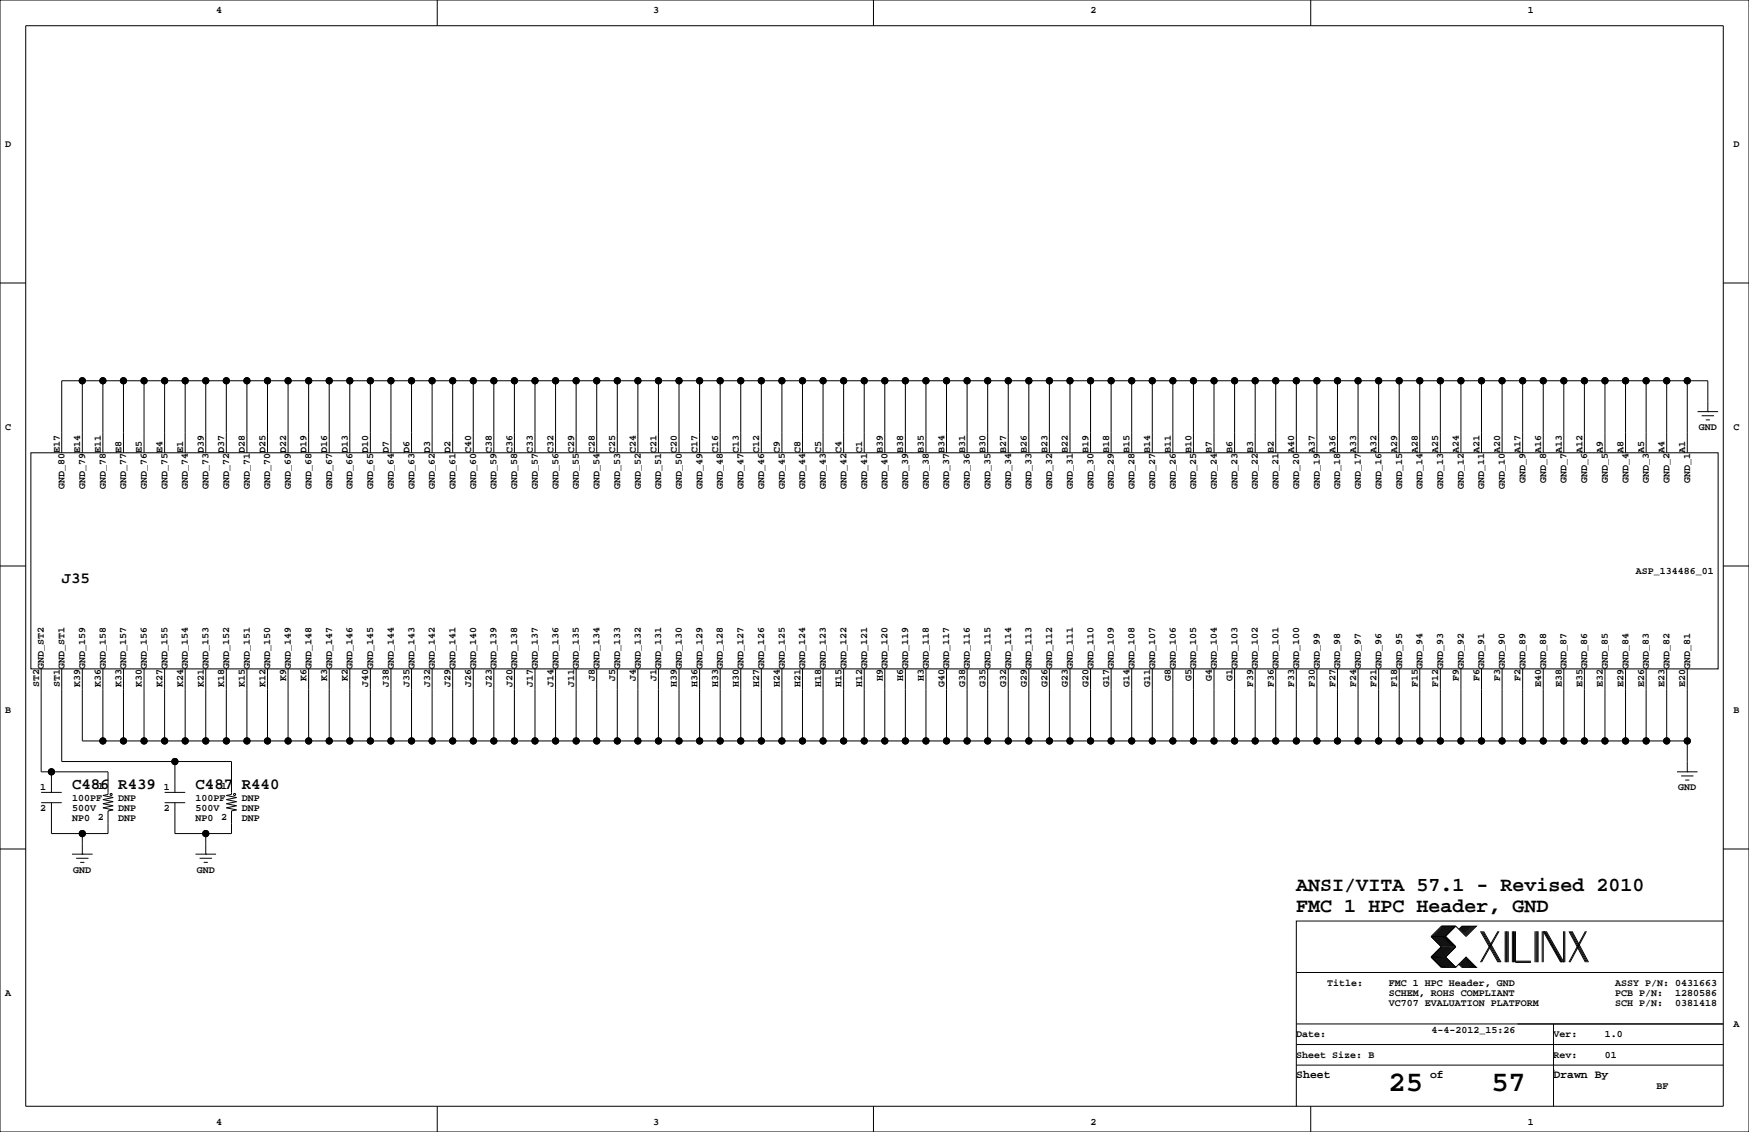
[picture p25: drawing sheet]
<svg xmlns="http://www.w3.org/2000/svg" width="432mm" height="279mm" viewBox="0 0 432 279" stroke-linecap="round" stroke-linejoin="round" font-family="sans-serif">
<defs><g id="words">
<g font-size="7.1">
<text x="342.8" y="269.3">25</text>
<text x="368.2" y="269.3">57</text>
</g>
<g font-size="4.9">
<text x="320" y="220">ANSI/VITA 57.1 - Revised 2010</text>
<text x="320" y="225.1">FMC 1 HPC Header, GND</text>
</g>
<g font-size="3.9">
<text x="15.2" y="144">J35</text>
<text x="17.8" y="194.8">C486</text>
<text x="29.2" y="194.8">R439</text>
<text x="48.3" y="194.8">C487</text>
<text x="59.7" y="194.8">R440</text>
</g>
<g font-size="2.8">
<text x="320" y="266.1">Sheet</text>
<text x="353.1" y="266.1">of</text>
<text x="383.5" y="266.1">Drawn By</text>
</g>
<g font-size="2.5">
<text x="53.3" y="3.3">4</text>
<text x="161.3" y="3.3">3</text>
<text x="269.2" y="3.3">2</text>
<text x="377.2" y="3.3">1</text>
<text x="1.3" y="36.3">D</text>
<text x="428" y="36.3">D</text>
<text x="1.3" y="106.2">C</text>
<text x="419.4" y="106.2">GND</text>
<text x="428" y="106.2">C</text>
<text x="14.7" y="111.8" transform="rotate(-90 14.7 111.8)">E17</text>
<text x="19.8" y="111.8" transform="rotate(-90 19.8 111.8)">E14</text>
<text x="24.9" y="111.8" transform="rotate(-90 24.9 111.8)">E11</text>
<text x="30" y="111.8" transform="rotate(-90 30 111.8)">E8</text>
<text x="35.1" y="111.8" transform="rotate(-90 35.1 111.8)">E5</text>
<text x="40.1" y="111.8" transform="rotate(-90 40.1 111.8)">E4</text>
<text x="45.2" y="111.8" transform="rotate(-90 45.2 111.8)">E1</text>
<text x="50.3" y="111.8" transform="rotate(-90 50.3 111.8)">D39</text>
<text x="55.4" y="111.8" transform="rotate(-90 55.4 111.8)">D37</text>
<text x="60.5" y="111.8" transform="rotate(-90 60.5 111.8)">D28</text>
<text x="65.5" y="111.8" transform="rotate(-90 65.5 111.8)">D25</text>
<text x="70.6" y="111.8" transform="rotate(-90 70.6 111.8)">D22</text>
<text x="75.7" y="111.8" transform="rotate(-90 75.7 111.8)">D19</text>
<text x="80.8" y="111.8" transform="rotate(-90 80.8 111.8)">D16</text>
<text x="85.9" y="111.8" transform="rotate(-90 85.9 111.8)">D13</text>
<text x="90.9" y="111.8" transform="rotate(-90 90.9 111.8)">D10</text>
<text x="96" y="111.8" transform="rotate(-90 96 111.8)">D7</text>
<text x="101.1" y="111.8" transform="rotate(-90 101.1 111.8)">D6</text>
<text x="106.2" y="111.8" transform="rotate(-90 106.2 111.8)">D3</text>
<text x="111.3" y="111.8" transform="rotate(-90 111.3 111.8)">D2</text>
<text x="116.3" y="111.8" transform="rotate(-90 116.3 111.8)">C40</text>
<text x="121.4" y="111.8" transform="rotate(-90 121.4 111.8)">C38</text>
<text x="126.5" y="111.8" transform="rotate(-90 126.5 111.8)">C36</text>
<text x="131.6" y="111.8" transform="rotate(-90 131.6 111.8)">C33</text>
<text x="136.7" y="111.8" transform="rotate(-90 136.7 111.8)">C32</text>
<text x="141.7" y="111.8" transform="rotate(-90 141.7 111.8)">C29</text>
<text x="146.8" y="111.8" transform="rotate(-90 146.8 111.8)">C28</text>
<text x="151.9" y="111.8" transform="rotate(-90 151.9 111.8)">C25</text>
<text x="157" y="111.8" transform="rotate(-90 157 111.8)">C24</text>
<text x="162.1" y="111.8" transform="rotate(-90 162.1 111.8)">C21</text>
<text x="167.1" y="111.8" transform="rotate(-90 167.1 111.8)">C20</text>
<text x="172.2" y="111.8" transform="rotate(-90 172.2 111.8)">C17</text>
<text x="177.3" y="111.8" transform="rotate(-90 177.3 111.8)">C16</text>
<text x="182.4" y="111.8" transform="rotate(-90 182.4 111.8)">C13</text>
<text x="187.5" y="111.8" transform="rotate(-90 187.5 111.8)">C12</text>
<text x="192.5" y="111.8" transform="rotate(-90 192.5 111.8)">C9</text>
<text x="197.6" y="111.8" transform="rotate(-90 197.6 111.8)">C8</text>
<text x="202.7" y="111.8" transform="rotate(-90 202.7 111.8)">C5</text>
<text x="207.8" y="111.8" transform="rotate(-90 207.8 111.8)">C4</text>
<text x="212.9" y="111.8" transform="rotate(-90 212.9 111.8)">C1</text>
<text x="217.9" y="111.8" transform="rotate(-90 217.9 111.8)">B39</text>
<text x="223" y="111.8" transform="rotate(-90 223 111.8)">B38</text>
<text x="228.1" y="111.8" transform="rotate(-90 228.1 111.8)">B35</text>
<text x="233.2" y="111.8" transform="rotate(-90 233.2 111.8)">B34</text>
<text x="238.3" y="111.8" transform="rotate(-90 238.3 111.8)">B31</text>
<text x="243.3" y="111.8" transform="rotate(-90 243.3 111.8)">B30</text>
<text x="248.4" y="111.8" transform="rotate(-90 248.4 111.8)">B27</text>
<text x="253.5" y="111.8" transform="rotate(-90 253.5 111.8)">B26</text>
<text x="258.6" y="111.8" transform="rotate(-90 258.6 111.8)">B23</text>
<text x="263.7" y="111.8" transform="rotate(-90 263.7 111.8)">B22</text>
<text x="268.7" y="111.8" transform="rotate(-90 268.7 111.8)">B19</text>
<text x="273.8" y="111.8" transform="rotate(-90 273.8 111.8)">B18</text>
<text x="278.9" y="111.8" transform="rotate(-90 278.9 111.8)">B15</text>
<text x="284" y="111.8" transform="rotate(-90 284 111.8)">B14</text>
<text x="289.1" y="111.8" transform="rotate(-90 289.1 111.8)">B11</text>
<text x="294.1" y="111.8" transform="rotate(-90 294.1 111.8)">B10</text>
<text x="299.2" y="111.8" transform="rotate(-90 299.2 111.8)">B7</text>
<text x="304.3" y="111.8" transform="rotate(-90 304.3 111.8)">B6</text>
<text x="309.4" y="111.8" transform="rotate(-90 309.4 111.8)">B3</text>
<text x="314.5" y="111.8" transform="rotate(-90 314.5 111.8)">B2</text>
<text x="319.5" y="111.8" transform="rotate(-90 319.5 111.8)">A40</text>
<text x="324.6" y="111.8" transform="rotate(-90 324.6 111.8)">A37</text>
<text x="329.7" y="111.8" transform="rotate(-90 329.7 111.8)">A36</text>
<text x="334.8" y="111.8" transform="rotate(-90 334.8 111.8)">A33</text>
<text x="339.9" y="111.8" transform="rotate(-90 339.9 111.8)">A32</text>
<text x="344.9" y="111.8" transform="rotate(-90 344.9 111.8)">A29</text>
<text x="350" y="111.8" transform="rotate(-90 350 111.8)">A28</text>
<text x="355.1" y="111.8" transform="rotate(-90 355.1 111.8)">A25</text>
<text x="360.2" y="111.8" transform="rotate(-90 360.2 111.8)">A24</text>
<text x="365.3" y="111.8" transform="rotate(-90 365.3 111.8)">A21</text>
<text x="370.3" y="111.8" transform="rotate(-90 370.3 111.8)">A20</text>
<text x="375.4" y="111.8" transform="rotate(-90 375.4 111.8)">A17</text>
<text x="380.5" y="111.8" transform="rotate(-90 380.5 111.8)">A16</text>
<text x="385.6" y="111.8" transform="rotate(-90 385.6 111.8)">A13</text>
<text x="390.7" y="111.8" transform="rotate(-90 390.7 111.8)">A12</text>
<text x="395.7" y="111.8" transform="rotate(-90 395.7 111.8)">A9</text>
<text x="400.8" y="111.8" transform="rotate(-90 400.8 111.8)">A8</text>
<text x="405.9" y="111.8" transform="rotate(-90 405.9 111.8)">A5</text>
<text x="411" y="111.8" transform="rotate(-90 411 111.8)">A4</text>
<text x="416.1" y="111.8" transform="rotate(-90 416.1 111.8)">A1</text>
<text x="376.6" y="119.2" transform="rotate(-90 376.6 119.2)">GND_9</text>
<text x="381.7" y="119.2" transform="rotate(-90 381.7 119.2)">GND_8</text>
<text x="386.8" y="119.2" transform="rotate(-90 386.8 119.2)">GND_7</text>
<text x="391.9" y="119.2" transform="rotate(-90 391.9 119.2)">GND_6</text>
<text x="396.9" y="119.2" transform="rotate(-90 396.9 119.2)">GND_5</text>
<text x="402" y="119.2" transform="rotate(-90 402 119.2)">GND_4</text>
<text x="407.1" y="119.2" transform="rotate(-90 407.1 119.2)">GND_3</text>
<text x="412.2" y="119.2" transform="rotate(-90 412.2 119.2)">GND_2</text>
<text x="417.3" y="119.2" transform="rotate(-90 417.3 119.2)">GND_1</text>
<text x="15.9" y="120.7" transform="rotate(-90 15.9 120.7)">GND_80</text>
<text x="21" y="120.7" transform="rotate(-90 21 120.7)">GND_79</text>
<text x="26.1" y="120.7" transform="rotate(-90 26.1 120.7)">GND_78</text>
<text x="31.2" y="120.7" transform="rotate(-90 31.2 120.7)">GND_77</text>
<text x="36.3" y="120.7" transform="rotate(-90 36.3 120.7)">GND_76</text>
<text x="41.3" y="120.7" transform="rotate(-90 41.3 120.7)">GND_75</text>
<text x="46.4" y="120.7" transform="rotate(-90 46.4 120.7)">GND_74</text>
<text x="51.5" y="120.7" transform="rotate(-90 51.5 120.7)">GND_73</text>
<text x="56.6" y="120.7" transform="rotate(-90 56.6 120.7)">GND_72</text>
<text x="61.7" y="120.7" transform="rotate(-90 61.7 120.7)">GND_71</text>
<text x="66.7" y="120.7" transform="rotate(-90 66.7 120.7)">GND_70</text>
<text x="71.8" y="120.7" transform="rotate(-90 71.8 120.7)">GND_69</text>
<text x="76.9" y="120.7" transform="rotate(-90 76.9 120.7)">GND_68</text>
<text x="82" y="120.7" transform="rotate(-90 82 120.7)">GND_67</text>
<text x="87.1" y="120.7" transform="rotate(-90 87.1 120.7)">GND_66</text>
<text x="92.1" y="120.7" transform="rotate(-90 92.1 120.7)">GND_65</text>
<text x="97.2" y="120.7" transform="rotate(-90 97.2 120.7)">GND_64</text>
<text x="102.3" y="120.7" transform="rotate(-90 102.3 120.7)">GND_63</text>
<text x="107.4" y="120.7" transform="rotate(-90 107.4 120.7)">GND_62</text>
<text x="112.5" y="120.7" transform="rotate(-90 112.5 120.7)">GND_61</text>
<text x="117.5" y="120.7" transform="rotate(-90 117.5 120.7)">GND_60</text>
<text x="122.6" y="120.7" transform="rotate(-90 122.6 120.7)">GND_59</text>
<text x="127.7" y="120.7" transform="rotate(-90 127.7 120.7)">GND_58</text>
<text x="132.8" y="120.7" transform="rotate(-90 132.8 120.7)">GND_57</text>
<text x="137.9" y="120.7" transform="rotate(-90 137.9 120.7)">GND_56</text>
<text x="142.9" y="120.7" transform="rotate(-90 142.9 120.7)">GND_55</text>
<text x="148" y="120.7" transform="rotate(-90 148 120.7)">GND_54</text>
<text x="153.1" y="120.7" transform="rotate(-90 153.1 120.7)">GND_53</text>
<text x="158.2" y="120.7" transform="rotate(-90 158.2 120.7)">GND_52</text>
<text x="163.3" y="120.7" transform="rotate(-90 163.3 120.7)">GND_51</text>
<text x="168.3" y="120.7" transform="rotate(-90 168.3 120.7)">GND_50</text>
<text x="173.4" y="120.7" transform="rotate(-90 173.4 120.7)">GND_49</text>
<text x="178.5" y="120.7" transform="rotate(-90 178.5 120.7)">GND_48</text>
<text x="183.6" y="120.7" transform="rotate(-90 183.6 120.7)">GND_47</text>
<text x="188.7" y="120.7" transform="rotate(-90 188.7 120.7)">GND_46</text>
<text x="193.7" y="120.7" transform="rotate(-90 193.7 120.7)">GND_45</text>
<text x="198.8" y="120.7" transform="rotate(-90 198.8 120.7)">GND_44</text>
<text x="203.9" y="120.7" transform="rotate(-90 203.9 120.7)">GND_43</text>
<text x="209" y="120.7" transform="rotate(-90 209 120.7)">GND_42</text>
<text x="214.1" y="120.7" transform="rotate(-90 214.1 120.7)">GND_41</text>
<text x="219.1" y="120.7" transform="rotate(-90 219.1 120.7)">GND_40</text>
<text x="224.2" y="120.7" transform="rotate(-90 224.2 120.7)">GND_39</text>
<text x="229.3" y="120.7" transform="rotate(-90 229.3 120.7)">GND_38</text>
<text x="234.4" y="120.7" transform="rotate(-90 234.4 120.7)">GND_37</text>
<text x="239.5" y="120.7" transform="rotate(-90 239.5 120.7)">GND_36</text>
<text x="244.5" y="120.7" transform="rotate(-90 244.5 120.7)">GND_35</text>
<text x="249.6" y="120.7" transform="rotate(-90 249.6 120.7)">GND_34</text>
<text x="254.7" y="120.7" transform="rotate(-90 254.7 120.7)">GND_33</text>
<text x="259.8" y="120.7" transform="rotate(-90 259.8 120.7)">GND_32</text>
<text x="264.9" y="120.7" transform="rotate(-90 264.9 120.7)">GND_31</text>
<text x="269.9" y="120.7" transform="rotate(-90 269.9 120.7)">GND_30</text>
<text x="275" y="120.7" transform="rotate(-90 275 120.7)">GND_29</text>
<text x="280.1" y="120.7" transform="rotate(-90 280.1 120.7)">GND_28</text>
<text x="285.2" y="120.7" transform="rotate(-90 285.2 120.7)">GND_27</text>
<text x="290.3" y="120.7" transform="rotate(-90 290.3 120.7)">GND_26</text>
<text x="295.3" y="120.7" transform="rotate(-90 295.3 120.7)">GND_25</text>
<text x="300.4" y="120.7" transform="rotate(-90 300.4 120.7)">GND_24</text>
<text x="305.5" y="120.7" transform="rotate(-90 305.5 120.7)">GND_23</text>
<text x="310.6" y="120.7" transform="rotate(-90 310.6 120.7)">GND_22</text>
<text x="315.7" y="120.7" transform="rotate(-90 315.7 120.7)">GND_21</text>
<text x="320.7" y="120.7" transform="rotate(-90 320.7 120.7)">GND_20</text>
<text x="325.8" y="120.7" transform="rotate(-90 325.8 120.7)">GND_19</text>
<text x="330.9" y="120.7" transform="rotate(-90 330.9 120.7)">GND_18</text>
<text x="336" y="120.7" transform="rotate(-90 336 120.7)">GND_17</text>
<text x="341.1" y="120.7" transform="rotate(-90 341.1 120.7)">GND_16</text>
<text x="346.1" y="120.7" transform="rotate(-90 346.1 120.7)">GND_15</text>
<text x="351.2" y="120.7" transform="rotate(-90 351.2 120.7)">GND_14</text>
<text x="356.3" y="120.7" transform="rotate(-90 356.3 120.7)">GND_13</text>
<text x="361.4" y="120.7" transform="rotate(-90 361.4 120.7)">GND_12</text>
<text x="366.5" y="120.7" transform="rotate(-90 366.5 120.7)">GND_11</text>
<text x="371.5" y="120.7" transform="rotate(-90 371.5 120.7)">GND_10</text>
<text x="403.9" y="141.7">ASP_134486_01</text>
<text x="10.9" y="165.1" transform="rotate(-90 10.9 165.1)">GND_ST2</text>
<text x="15.9" y="165.1" transform="rotate(-90 15.9 165.1)">GND_ST1</text>
<text x="21" y="165.1" transform="rotate(-90 21 165.1)">GND_159</text>
<text x="26.1" y="165.1" transform="rotate(-90 26.1 165.1)">GND_158</text>
<text x="31.2" y="165.1" transform="rotate(-90 31.2 165.1)">GND_157</text>
<text x="36.3" y="165.1" transform="rotate(-90 36.3 165.1)">GND_156</text>
<text x="41.3" y="165.1" transform="rotate(-90 41.3 165.1)">GND_155</text>
<text x="46.4" y="165.1" transform="rotate(-90 46.4 165.1)">GND_154</text>
<text x="51.5" y="165.1" transform="rotate(-90 51.5 165.1)">GND_153</text>
<text x="56.6" y="165.1" transform="rotate(-90 56.6 165.1)">GND_152</text>
<text x="61.7" y="165.1" transform="rotate(-90 61.7 165.1)">GND_151</text>
<text x="66.7" y="165.1" transform="rotate(-90 66.7 165.1)">GND_150</text>
<text x="71.8" y="165.1" transform="rotate(-90 71.8 165.1)">GND_149</text>
<text x="76.9" y="165.1" transform="rotate(-90 76.9 165.1)">GND_148</text>
<text x="82" y="165.1" transform="rotate(-90 82 165.1)">GND_147</text>
<text x="87.1" y="165.1" transform="rotate(-90 87.1 165.1)">GND_146</text>
<text x="92.1" y="165.1" transform="rotate(-90 92.1 165.1)">GND_145</text>
<text x="97.2" y="165.1" transform="rotate(-90 97.2 165.1)">GND_144</text>
<text x="102.3" y="165.1" transform="rotate(-90 102.3 165.1)">GND_143</text>
<text x="107.4" y="165.1" transform="rotate(-90 107.4 165.1)">GND_142</text>
<text x="112.5" y="165.1" transform="rotate(-90 112.5 165.1)">GND_141</text>
<text x="117.5" y="165.1" transform="rotate(-90 117.5 165.1)">GND_140</text>
<text x="122.6" y="165.1" transform="rotate(-90 122.6 165.1)">GND_139</text>
<text x="127.7" y="165.1" transform="rotate(-90 127.7 165.1)">GND_138</text>
<text x="132.8" y="165.1" transform="rotate(-90 132.8 165.1)">GND_137</text>
<text x="137.9" y="165.1" transform="rotate(-90 137.9 165.1)">GND_136</text>
<text x="142.9" y="165.1" transform="rotate(-90 142.9 165.1)">GND_135</text>
<text x="148" y="165.1" transform="rotate(-90 148 165.1)">GND_134</text>
<text x="153.1" y="165.1" transform="rotate(-90 153.1 165.1)">GND_133</text>
<text x="158.2" y="165.1" transform="rotate(-90 158.2 165.1)">GND_132</text>
<text x="163.3" y="165.1" transform="rotate(-90 163.3 165.1)">GND_131</text>
<text x="168.3" y="165.1" transform="rotate(-90 168.3 165.1)">GND_130</text>
<text x="173.4" y="165.1" transform="rotate(-90 173.4 165.1)">GND_129</text>
<text x="178.5" y="165.1" transform="rotate(-90 178.5 165.1)">GND_128</text>
<text x="183.6" y="165.1" transform="rotate(-90 183.6 165.1)">GND_127</text>
<text x="188.7" y="165.1" transform="rotate(-90 188.7 165.1)">GND_126</text>
<text x="193.7" y="165.1" transform="rotate(-90 193.7 165.1)">GND_125</text>
<text x="198.8" y="165.1" transform="rotate(-90 198.8 165.1)">GND_124</text>
<text x="203.9" y="165.1" transform="rotate(-90 203.9 165.1)">GND_123</text>
<text x="209" y="165.1" transform="rotate(-90 209 165.1)">GND_122</text>
<text x="214.1" y="165.1" transform="rotate(-90 214.1 165.1)">GND_121</text>
<text x="219.1" y="165.1" transform="rotate(-90 219.1 165.1)">GND_120</text>
<text x="224.2" y="165.1" transform="rotate(-90 224.2 165.1)">GND_119</text>
<text x="229.3" y="165.1" transform="rotate(-90 229.3 165.1)">GND_118</text>
<text x="234.4" y="165.1" transform="rotate(-90 234.4 165.1)">GND_117</text>
<text x="239.5" y="165.1" transform="rotate(-90 239.5 165.1)">GND_116</text>
<text x="244.5" y="165.1" transform="rotate(-90 244.5 165.1)">GND_115</text>
<text x="249.6" y="165.1" transform="rotate(-90 249.6 165.1)">GND_114</text>
<text x="254.7" y="165.1" transform="rotate(-90 254.7 165.1)">GND_113</text>
<text x="259.8" y="165.1" transform="rotate(-90 259.8 165.1)">GND_112</text>
<text x="264.9" y="165.1" transform="rotate(-90 264.9 165.1)">GND_111</text>
<text x="269.9" y="165.1" transform="rotate(-90 269.9 165.1)">GND_110</text>
<text x="275" y="165.1" transform="rotate(-90 275 165.1)">GND_109</text>
<text x="280.1" y="165.1" transform="rotate(-90 280.1 165.1)">GND_108</text>
<text x="285.2" y="165.1" transform="rotate(-90 285.2 165.1)">GND_107</text>
<text x="290.3" y="165.1" transform="rotate(-90 290.3 165.1)">GND_106</text>
<text x="295.3" y="165.1" transform="rotate(-90 295.3 165.1)">GND_105</text>
<text x="300.4" y="165.1" transform="rotate(-90 300.4 165.1)">GND_104</text>
<text x="305.5" y="165.1" transform="rotate(-90 305.5 165.1)">GND_103</text>
<text x="310.6" y="165.1" transform="rotate(-90 310.6 165.1)">GND_102</text>
<text x="315.7" y="165.1" transform="rotate(-90 315.7 165.1)">GND_101</text>
<text x="320.7" y="165.1" transform="rotate(-90 320.7 165.1)">GND_100</text>
<text x="325.8" y="165.1" transform="rotate(-90 325.8 165.1)">GND_99</text>
<text x="330.9" y="165.1" transform="rotate(-90 330.9 165.1)">GND_98</text>
<text x="336" y="165.1" transform="rotate(-90 336 165.1)">GND_97</text>
<text x="341.1" y="165.1" transform="rotate(-90 341.1 165.1)">GND_96</text>
<text x="346.1" y="165.1" transform="rotate(-90 346.1 165.1)">GND_95</text>
<text x="351.2" y="165.1" transform="rotate(-90 351.2 165.1)">GND_94</text>
<text x="356.3" y="165.1" transform="rotate(-90 356.3 165.1)">GND_93</text>
<text x="361.4" y="165.1" transform="rotate(-90 361.4 165.1)">GND_92</text>
<text x="366.5" y="165.1" transform="rotate(-90 366.5 165.1)">GND_91</text>
<text x="371.5" y="165.1" transform="rotate(-90 371.5 165.1)">GND_90</text>
<text x="376.6" y="165.1" transform="rotate(-90 376.6 165.1)">GND_89</text>
<text x="381.7" y="165.1" transform="rotate(-90 381.7 165.1)">GND_88</text>
<text x="386.8" y="165.1" transform="rotate(-90 386.8 165.1)">GND_87</text>
<text x="391.9" y="165.1" transform="rotate(-90 391.9 165.1)">GND_86</text>
<text x="396.9" y="165.1" transform="rotate(-90 396.9 165.1)">GND_85</text>
<text x="402" y="165.1" transform="rotate(-90 402 165.1)">GND_84</text>
<text x="407.1" y="165.1" transform="rotate(-90 407.1 165.1)">GND_83</text>
<text x="412.2" y="165.1" transform="rotate(-90 412.2 165.1)">GND_82</text>
<text x="417.3" y="165.1" transform="rotate(-90 417.3 165.1)">GND_81</text>
<text x="9.7" y="169.5" transform="rotate(-90 9.7 169.5)">ST2</text>
<text x="14.7" y="169.5" transform="rotate(-90 14.7 169.5)">ST1</text>
<text x="19.8" y="169.5" transform="rotate(-90 19.8 169.5)">K39</text>
<text x="24.9" y="169.5" transform="rotate(-90 24.9 169.5)">K36</text>
<text x="30" y="169.5" transform="rotate(-90 30 169.5)">K33</text>
<text x="35.1" y="169.5" transform="rotate(-90 35.1 169.5)">K30</text>
<text x="40.1" y="169.5" transform="rotate(-90 40.1 169.5)">K27</text>
<text x="45.2" y="169.5" transform="rotate(-90 45.2 169.5)">K24</text>
<text x="50.3" y="169.5" transform="rotate(-90 50.3 169.5)">K21</text>
<text x="55.4" y="169.5" transform="rotate(-90 55.4 169.5)">K18</text>
<text x="60.5" y="169.5" transform="rotate(-90 60.5 169.5)">K15</text>
<text x="65.5" y="169.5" transform="rotate(-90 65.5 169.5)">K12</text>
<text x="70.6" y="168.1" transform="rotate(-90 70.6 168.1)">K9</text>
<text x="75.7" y="168.1" transform="rotate(-90 75.7 168.1)">K6</text>
<text x="80.8" y="168.1" transform="rotate(-90 80.8 168.1)">K3</text>
<text x="85.9" y="168.1" transform="rotate(-90 85.9 168.1)">K2</text>
<text x="90.9" y="169.5" transform="rotate(-90 90.9 169.5)">J40</text>
<text x="96" y="169.5" transform="rotate(-90 96 169.5)">J38</text>
<text x="101.1" y="169.5" transform="rotate(-90 101.1 169.5)">J35</text>
<text x="106.2" y="169.5" transform="rotate(-90 106.2 169.5)">J32</text>
<text x="111.3" y="169.5" transform="rotate(-90 111.3 169.5)">J29</text>
<text x="116.3" y="169.5" transform="rotate(-90 116.3 169.5)">J26</text>
<text x="121.4" y="169.5" transform="rotate(-90 121.4 169.5)">J23</text>
<text x="126.5" y="169.5" transform="rotate(-90 126.5 169.5)">J20</text>
<text x="131.6" y="169.5" transform="rotate(-90 131.6 169.5)">J17</text>
<text x="136.7" y="169.5" transform="rotate(-90 136.7 169.5)">J14</text>
<text x="141.7" y="169.5" transform="rotate(-90 141.7 169.5)">J11</text>
<text x="146.8" y="168.1" transform="rotate(-90 146.8 168.1)">J8</text>
<text x="151.9" y="168.1" transform="rotate(-90 151.9 168.1)">J5</text>
<text x="157" y="168.1" transform="rotate(-90 157 168.1)">J4</text>
<text x="162.1" y="168.1" transform="rotate(-90 162.1 168.1)">J1</text>
<text x="167.1" y="169.5" transform="rotate(-90 167.1 169.5)">H39</text>
<text x="172.2" y="169.5" transform="rotate(-90 172.2 169.5)">H36</text>
<text x="177.3" y="169.5" transform="rotate(-90 177.3 169.5)">H33</text>
<text x="182.4" y="169.5" transform="rotate(-90 182.4 169.5)">H30</text>
<text x="187.5" y="169.5" transform="rotate(-90 187.5 169.5)">H27</text>
<text x="192.5" y="169.5" transform="rotate(-90 192.5 169.5)">H24</text>
<text x="197.6" y="169.5" transform="rotate(-90 197.6 169.5)">H21</text>
<text x="202.7" y="169.5" transform="rotate(-90 202.7 169.5)">H18</text>
<text x="207.8" y="169.5" transform="rotate(-90 207.8 169.5)">H15</text>
<text x="212.9" y="169.5" transform="rotate(-90 212.9 169.5)">H12</text>
<text x="217.9" y="168.1" transform="rotate(-90 217.9 168.1)">H9</text>
<text x="223" y="168.1" transform="rotate(-90 223 168.1)">H6</text>
<text x="228.1" y="168.1" transform="rotate(-90 228.1 168.1)">H3</text>
<text x="233.2" y="169.5" transform="rotate(-90 233.2 169.5)">G40</text>
<text x="238.3" y="169.5" transform="rotate(-90 238.3 169.5)">G38</text>
<text x="243.3" y="169.5" transform="rotate(-90 243.3 169.5)">G35</text>
<text x="248.4" y="169.5" transform="rotate(-90 248.4 169.5)">G32</text>
<text x="253.5" y="169.5" transform="rotate(-90 253.5 169.5)">G29</text>
<text x="258.6" y="169.5" transform="rotate(-90 258.6 169.5)">G26</text>
<text x="263.7" y="169.5" transform="rotate(-90 263.7 169.5)">G23</text>
<text x="268.7" y="169.5" transform="rotate(-90 268.7 169.5)">G20</text>
<text x="273.8" y="169.5" transform="rotate(-90 273.8 169.5)">G17</text>
<text x="278.9" y="169.5" transform="rotate(-90 278.9 169.5)">G14</text>
<text x="284" y="169.5" transform="rotate(-90 284 169.5)">G11</text>
<text x="289.1" y="168.1" transform="rotate(-90 289.1 168.1)">G8</text>
<text x="294.1" y="168.1" transform="rotate(-90 294.1 168.1)">G5</text>
<text x="299.2" y="168.1" transform="rotate(-90 299.2 168.1)">G4</text>
<text x="304.3" y="168.1" transform="rotate(-90 304.3 168.1)">G1</text>
<text x="309.4" y="169.5" transform="rotate(-90 309.4 169.5)">F39</text>
<text x="314.5" y="169.5" transform="rotate(-90 314.5 169.5)">F36</text>
<text x="319.5" y="169.5" transform="rotate(-90 319.5 169.5)">F33</text>
<text x="324.6" y="169.5" transform="rotate(-90 324.6 169.5)">F30</text>
<text x="329.7" y="169.5" transform="rotate(-90 329.7 169.5)">F27</text>
<text x="334.8" y="169.5" transform="rotate(-90 334.8 169.5)">F24</text>
<text x="339.9" y="169.5" transform="rotate(-90 339.9 169.5)">F21</text>
<text x="344.9" y="169.5" transform="rotate(-90 344.9 169.5)">F18</text>
<text x="350" y="169.5" transform="rotate(-90 350 169.5)">F15</text>
<text x="355.1" y="169.5" transform="rotate(-90 355.1 169.5)">F12</text>
<text x="360.2" y="168.1" transform="rotate(-90 360.2 168.1)">F9</text>
<text x="365.3" y="168.1" transform="rotate(-90 365.3 168.1)">F6</text>
<text x="370.3" y="168.1" transform="rotate(-90 370.3 168.1)">F3</text>
<text x="375.4" y="168.1" transform="rotate(-90 375.4 168.1)">F2</text>
<text x="380.5" y="169.5" transform="rotate(-90 380.5 169.5)">E40</text>
<text x="385.6" y="169.5" transform="rotate(-90 385.6 169.5)">E38</text>
<text x="390.7" y="169.5" transform="rotate(-90 390.7 169.5)">E35</text>
<text x="395.7" y="169.5" transform="rotate(-90 395.7 169.5)">E32</text>
<text x="400.8" y="169.5" transform="rotate(-90 400.8 169.5)">E29</text>
<text x="405.9" y="169.5" transform="rotate(-90 405.9 169.5)">E26</text>
<text x="411" y="169.5" transform="rotate(-90 411 169.5)">E23</text>
<text x="416.1" y="169.5" transform="rotate(-90 416.1 169.5)">E20</text>
<text x="1.3" y="176">B</text>
<text x="428" y="176">B</text>
<text x="9.9" y="195.1">1</text>
<text x="17.8" y="197.6">100PF</text>
<text x="24.1" y="194.7">1</text>
<text x="29.2" y="197.6">DNP</text>
<text x="40.4" y="195.1">1</text>
<text x="48.3" y="197.6">100PF</text>
<text x="54.6" y="194.7">1</text>
<text x="59.7" y="197.6">DNP</text>
<text x="414.3" y="195.1">GND</text>
<text x="9.9" y="200.2">2</text>
<text x="17.8" y="200.2">500V</text>
<text x="17.8" y="202.7">NP0</text>
<text x="24.1" y="202.3">2</text>
<text x="29.2" y="202.7">DNP</text>
<text x="29.2" y="200.2">DNP</text>
<text x="40.4" y="200.2">2</text>
<text x="48.3" y="202.7">NP0</text>
<text x="48.3" y="200.2">500V</text>
<text x="54.6" y="202.3">2</text>
<text x="59.7" y="200.2">DNP</text>
<text x="59.7" y="202.7">DNP</text>
<text x="18.1" y="215.4">GND</text>
<text x="48.6" y="215.4">GND</text>
<text x="1.3" y="245.9">A</text>
<text x="327.7" y="243.3">Title:</text>
<text x="342.9" y="245.9">SCHEM, ROHS COMPLIANT</text>
<text x="342.9" y="243.3">FMC 1 HPC Header, GND</text>
<text x="398.8" y="243.3">ASSY P/N: 0431663</text>
<text x="398.8" y="245.9">PCB P/N:</text>
<text x="413.6" y="245.9">1280586</text>
<text x="342.9" y="248.4">VC707 EVALUATION PLATFORM</text>
<text x="398.8" y="248.4">SCH P/N:</text>
<text x="413.6" y="248.4">0381418</text>
<text x="320" y="256">Date:</text>
<text x="353.4" y="255">4-4-2012_15:26</text>
<text x="383.5" y="256">Ver:</text>
<text x="396.2" y="256">1.0</text>
<text x="428" y="253.5">A</text>
<text x="320" y="261.1">Sheet Size: B</text>
<text x="383.5" y="261.1">Rev:</text>
<text x="396.2" y="261.1">01</text>
<text x="408.9" y="268.7">BF</text>
<text x="53.3" y="277.6">4</text>
<text x="161.3" y="277.6">3</text>
<text x="269.2" y="277.6">2</text>
<text x="377.2" y="277.6">1</text>
</g>
</g></defs>
<g fill="none" stroke="#000" stroke-width=".25">
<path d="M0 0h431.8v279.4h-431.8zM6.3 6.4h419.1v266.6h-419.1zM107.9 0v6.4M215.6 0v6.4M323.6 0v6.4M0 69.8h6.3M425.4 69.8h6.4M20.3 94v17.8M25.4 94v17.8M30.5 94v17.8M35.6 94v17.8M40.6 94v17.8"/>
<path d="M45.7 94v17.8M50.8 94v17.8M55.9 94v17.8M61 94v17.8M66 94v17.8M71.1 94v17.8M76.2 94v17.8M81.3 94v17.8M86.4 94v17.8M91.4 94v17.8M96.5 94v17.8M101.6 94v17.8"/>
<path d="M106.7 94v17.8M111.8 94v17.8M116.8 94v17.8M121.9 94v17.8M127 94v17.8M132.1 94v17.8M137.2 94v17.8M142.2 94v17.8M147.3 94v17.8M152.4 94v17.8M157.5 94v17.8M162.6 94v17.8"/>
<path d="M167.6 94v17.8M172.7 94v17.8M177.8 94v17.8M182.9 94v17.8M188 94v17.8M193 94v17.8M198.1 94v17.8M203.2 94v17.8M208.3 94v17.8M213.4 94v17.8M218.4 94v17.8M223.5 94v17.8"/>
<path d="M228.6 94v17.8M233.7 94v17.8M238.8 94v17.8M243.8 94v17.8M248.9 94v17.8M254 94v17.8M259.1 94v17.8M264.2 94v17.8M269.2 94v17.8M274.3 94v17.8M279.4 94v17.8M284.5 94v17.8"/>
<path d="M289.6 94v17.8M294.6 94v17.8M299.7 94v17.8M304.8 94v17.8M309.9 94v17.8M315 94v17.8M320 94v17.8M325.1 94v17.8M330.2 94v17.8M335.3 94v17.8M340.4 94v17.8M345.4 94v17.8"/>
<path d="M350.5 94v17.8M355.6 94v17.8M360.7 94v17.8M365.8 94v17.8M370.8 94v17.8M375.9 94v17.8M381 94v17.8M386.1 94v17.8M391.2 94v17.8M396.2 94v17.8M401.3 94v17.8M406.4 94v17.8"/>
<path d="M411.5 94v17.8M416.6 94v17.8M7.6 111.8h416.6v53.3h-416.6zM419.1 101.6h5.1M420.1 102.6h3.1M421.1 103.6h1M421.6 101.6h.1M421.6 101.6v-7.6h-406.4v17.8M0 139.7h6.3M425.4 139.7h6.4M10.2 165.1v25.4h16.5v5.6l-1.3 .2 2.5 .5-2.5 .6 2.5 .5-2.5 .5 2.5 .5-2.5 .5 2.5 .5-1.2 .3v5.5h-14v-7.6M15.2 165.1v22.9h41.9v8.1l-1.2 .2 2.5 .5-2.5 .6 2.5 .5-2.5 .5 2.5 .5-2.5 .5 2.5 .5-1.3 .3v5.5h-13.9v-7.6"/>
<path d="M20.3 165.1v17.8h396.3M25.4 165.1v17.8M30.5 165.1v17.8M35.6 165.1v17.8M40.6 165.1v17.8M45.7 165.1v17.8M50.8 165.1v17.8M55.9 165.1v17.8M61 165.1v17.8M66 165.1v17.8M71.1 165.1v17.8M76.2 165.1v17.8"/>
<path d="M81.3 165.1v17.8M86.4 165.1v17.8M91.4 165.1v17.8M96.5 165.1v17.8M101.6 165.1v17.8M106.7 165.1v17.8M111.8 165.1v17.8M116.8 165.1v17.8M121.9 165.1v17.8M127 165.1v17.8M132.1 165.1v17.8M137.2 165.1v17.8"/>
<path d="M142.2 165.1v17.8M147.3 165.1v17.8M152.4 165.1v17.8M157.5 165.1v17.8M162.6 165.1v17.8M167.6 165.1v17.8M172.7 165.1v17.8M177.8 165.1v17.8M182.9 165.1v17.8M188 165.1v17.8M193 165.1v17.8M198.1 165.1v17.8"/>
<path d="M203.2 165.1v17.8M208.3 165.1v17.8M213.4 165.1v17.8M218.4 165.1v17.8M223.5 165.1v17.8M228.6 165.1v17.8M233.7 165.1v17.8M238.8 165.1v17.8M243.8 165.1v17.8M248.9 165.1v17.8M254 165.1v17.8M259.1 165.1v17.8"/>
<path d="M264.2 165.1v17.8M269.2 165.1v17.8M274.3 165.1v17.8M279.4 165.1v17.8M284.5 165.1v17.8M289.6 165.1v17.8M294.6 165.1v17.8M299.7 165.1v17.8M304.8 165.1v17.8M309.9 165.1v17.8M315 165.1v17.8M320 165.1v17.8"/>
<path d="M325.1 165.1v17.8M330.2 165.1v17.8M335.3 165.1v17.8M340.4 165.1v17.8M345.4 165.1v17.8M350.5 165.1v17.8M355.6 165.1v17.8M360.7 165.1v17.8M365.8 165.1v17.8M370.8 165.1v17.8M375.9 165.1v17.8M381 165.1v17.8"/>
<path d="M386.1 165.1v17.8M391.2 165.1v17.8M396.2 165.1v17.8M401.3 165.1v17.8M406.4 165.1v17.8M411.5 165.1v17.8M416.6 165.1v25.4M10.2 198.1h5M10.2 195.6h5M12.7 190.5v5.1M40.6 198.1h5.1M40.6 195.6h5.1"/>
<path d="M43.2 188v7.6M414 190.5h5.1M415 191.5h3.1M416.1 192.5h1M416.6 190.5h.1M0 209.5h6.3M17.8 210.8h5.1M18.8 211.8h3M19.8 212.9h1M20.3 210.8h.1M20.3 205.7v5.1M48.3 210.8h5"/>
<path d="M49.3 211.8h3M50.3 212.9h1M50.8 210.8h.1M50.8 205.7v5.1M425.4 209.5h6.4M353.3 236.2l2.6 2.6h3.5M353.3 231.1l2.6 2.6-2.6 2.5M353.3 236.2h3.6M353.3 231.1h3.6M356.1 228.6l-2.5 2.5 2.5 2.6-2.5 2.5 2.5 2.6M356.4 228.6l-2.6 2.5 2.6 2.6-2.6 2.5 2.6 2.6M356.6 228.6l-2.5 2.5 2.5 2.6-2.5 2.5 2.5 2.6"/>
<path d="M356.9 228.6l-2.6 2.5 2.6 2.6-2.6 2.5 2.6 2.6M356.9 231.1l2.5 2.6-2.5 2.5M356.9 236.2l2.5 2.6M357.1 228.6l-2.5 2.5 2.5 2.6-2.5 2.5 2.5 2.6M357.4 228.6l-2.6 2.5 2.6 2.6-2.6 2.5 2.6 2.6M357.6 228.6l-2.5 2.5 2.5 2.6-2.5 2.5 2.5 2.6M357.9 228.6l-2.6 2.5 2.6 2.6-2.6 2.5 2.6 2.6M358.1 228.6l-2.5 2.5 2.5 2.6-2.5 2.5 2.5 2.6M358.4 228.6l-2.5 2.5 2.5 2.6-2.5 2.5 2.5 2.6M358.6 228.6l-2.5 2.5 2.5 2.6-2.5 2.5 2.5 2.6M358.9 228.6l-2.5 2.5 2.5 2.6-2.5 2.5 2.5 2.6M359.2 228.6l-2.6 2.5 2.6 2.6-2.6 2.5 2.6 2.6"/>
<path d="M359.4 228.6l2.5 2.5 2.6-2.5h-3.6l-.7 .8M359.4 228.6h-3.5l-2.6 2.5M359.4 228.6l-2.5 2.5M360.2 238l.7 .8h3.6l-2.6-2.6-2.5 2.6M360.4 237.7l1 1.1M360.4 238l.8 .8M360.7 237.5l1.2 1.3M360.7 237.7l1 1.1M360.9 237.2l1.6 1.6M360.9 237.5l1.3 1.3M361.2 237l1.8 1.8M361.2 237.2l1.5 1.6"/>
<path d="M361.2 228.6l-.8 .8M361.4 236.7l2.1 2.1M361.4 237l1.8 1.8M361.4 228.6l-1 1M361.7 236.5l2.3 2.3M361.7 236.7l2 2.1M361.7 228.6l-1 1M361.9 236.5l2.3 2.3M361.9 228.6l-1.2 1.3M362.2 228.6l-1.3 1.3M362.5 228.6l-1.6 1.5M362.7 228.6l-1.5 1.5"/>
<path d="M363 228.6l-1.8 1.8M363.2 228.6l-1.8 1.8M363.5 228.6l-2.1 2M363.7 228.6l-2 2M364 228.6l-2.3 2.3M364.2 228.6l-2.3 2.3M365.5 229.9l4.3 7.6M365.8 229.9l4.3 7.6M366 229.9l4.3 7.6M366.3 229.9l4.3 7.6M369.8 229.9l-4.3 7.6M370.1 229.9l-4.3 7.6"/>
<path d="M371.6 229.9v7.6M371.9 229.9v7.6M372.1 229.9v7.6M372.4 229.9v7.6M373.4 229.9v7.6M373.6 229.9v7.6M373.9 229.9v7.6M374.1 229.9v7.6h3.9M374.1 237.2h3.9M379 229.9v7.6M379.2 229.9v7.6M379.5 229.9v7.6"/>
<path d="M379.7 229.9v7.6M380.7 229.9v7.6M381 237.5v-7.6l4.3 7.6M381.3 229.9l4.3 7.6M381.5 229.9l4.3 7.6M381.8 229.9l4.3 7.6v-7.6M386.3 229.9v7.6M387.3 229.9l4.1 7.6M387.6 229.9l4.1 7.6M387.9 229.9l4 7.6M388.1 229.9l4.1 7.6M391.4 229.9l-4.1 7.6"/>
<path d="M391.7 229.9l-4.1 7.6M425.4 227.3h-105.4v35.6M320 257.8h105.4M320 252.7h105.4M320 240h105.4M383.5 252.7v20.3M107.9 273v6.4M215.6 273v6.4M320 262.9v10.1M320 262.9h105.4M323.6 273v6.4M383.5 264.2h.1"/>
<circle cx="20.3" cy="94" r=".76"/>
<circle cx="25.4" cy="94" r=".76"/>
<circle cx="30.5" cy="94" r=".76"/>
<circle cx="35.6" cy="94" r=".76"/>
<circle cx="40.6" cy="94" r=".76"/>
<circle cx="45.7" cy="94" r=".76"/>
<circle cx="50.8" cy="94" r=".76"/>
<circle cx="55.9" cy="94" r=".76"/>
<circle cx="61" cy="94" r=".76"/>
<circle cx="66" cy="94" r=".76"/>
<circle cx="71.1" cy="94" r=".76"/>
<circle cx="76.2" cy="94" r=".76"/>
<circle cx="81.3" cy="94" r=".76"/>
<circle cx="86.4" cy="94" r=".76"/>
<circle cx="91.4" cy="94" r=".76"/>
<circle cx="96.5" cy="94" r=".76"/>
<circle cx="101.6" cy="94" r=".76"/>
<circle cx="106.7" cy="94" r=".76"/>
<circle cx="111.8" cy="94" r=".76"/>
<circle cx="116.8" cy="94" r=".76"/>
<circle cx="121.9" cy="94" r=".76"/>
<circle cx="127" cy="94" r=".76"/>
<circle cx="132.1" cy="94" r=".76"/>
<circle cx="137.2" cy="94" r=".76"/>
<circle cx="142.2" cy="94" r=".76"/>
<circle cx="147.3" cy="94" r=".76"/>
<circle cx="152.4" cy="94" r=".76"/>
<circle cx="157.5" cy="94" r=".76"/>
<circle cx="162.6" cy="94" r=".76"/>
<circle cx="167.6" cy="94" r=".76"/>
<circle cx="172.7" cy="94" r=".76"/>
<circle cx="177.8" cy="94" r=".76"/>
<circle cx="182.9" cy="94" r=".76"/>
<circle cx="188" cy="94" r=".76"/>
<circle cx="193" cy="94" r=".76"/>
<circle cx="198.1" cy="94" r=".76"/>
<circle cx="203.2" cy="94" r=".76"/>
<circle cx="208.3" cy="94" r=".76"/>
<circle cx="213.4" cy="94" r=".76"/>
<circle cx="218.4" cy="94" r=".76"/>
<circle cx="223.5" cy="94" r=".76"/>
<circle cx="228.6" cy="94" r=".76"/>
<circle cx="233.7" cy="94" r=".76"/>
<circle cx="238.8" cy="94" r=".76"/>
<circle cx="243.8" cy="94" r=".76"/>
<circle cx="248.9" cy="94" r=".76"/>
<circle cx="254" cy="94" r=".76"/>
<circle cx="259.1" cy="94" r=".76"/>
<circle cx="264.2" cy="94" r=".76"/>
<circle cx="269.2" cy="94" r=".76"/>
<circle cx="274.3" cy="94" r=".76"/>
<circle cx="279.4" cy="94" r=".76"/>
<circle cx="284.5" cy="94" r=".76"/>
<circle cx="289.6" cy="94" r=".76"/>
<circle cx="294.6" cy="94" r=".76"/>
<circle cx="299.7" cy="94" r=".76"/>
<circle cx="304.8" cy="94" r=".76"/>
<circle cx="309.9" cy="94" r=".76"/>
<circle cx="315" cy="94" r=".76"/>
<circle cx="320" cy="94" r=".76"/>
<circle cx="325.1" cy="94" r=".76"/>
<circle cx="330.2" cy="94" r=".76"/>
<circle cx="335.3" cy="94" r=".76"/>
<circle cx="340.4" cy="94" r=".76"/>
<circle cx="345.4" cy="94" r=".76"/>
<circle cx="350.5" cy="94" r=".76"/>
<circle cx="355.6" cy="94" r=".76"/>
<circle cx="360.7" cy="94" r=".76"/>
<circle cx="365.8" cy="94" r=".76"/>
<circle cx="370.8" cy="94" r=".76"/>
<circle cx="375.9" cy="94" r=".76"/>
<circle cx="381" cy="94" r=".76"/>
<circle cx="386.1" cy="94" r=".76"/>
<circle cx="391.2" cy="94" r=".76"/>
<circle cx="396.2" cy="94" r=".76"/>
<circle cx="401.3" cy="94" r=".76"/>
<circle cx="406.4" cy="94" r=".76"/>
<circle cx="411.5" cy="94" r=".76"/>
<circle cx="416.6" cy="94" r=".76"/>
<circle cx="12.7" cy="190.5" r=".76"/>
<circle cx="25.4" cy="182.9" r=".76"/>
<circle cx="27.4" cy="196.1" r=".25"/>
<circle cx="30.5" cy="182.9" r=".76"/>
<circle cx="35.6" cy="182.9" r=".76"/>
<circle cx="40.6" cy="182.9" r=".76"/>
<circle cx="43.2" cy="188" r=".76"/>
<circle cx="45.7" cy="182.9" r=".76"/>
<circle cx="50.8" cy="182.9" r=".76"/>
<circle cx="55.9" cy="182.9" r=".76"/>
<circle cx="57.9" cy="196.1" r=".25"/>
<circle cx="61" cy="182.9" r=".76"/>
<circle cx="66" cy="182.9" r=".76"/>
<circle cx="71.1" cy="182.9" r=".76"/>
<circle cx="76.2" cy="182.9" r=".76"/>
<circle cx="81.3" cy="182.9" r=".76"/>
<circle cx="86.4" cy="182.9" r=".76"/>
<circle cx="91.4" cy="182.9" r=".76"/>
<circle cx="96.5" cy="182.9" r=".76"/>
<circle cx="101.6" cy="182.9" r=".76"/>
<circle cx="106.7" cy="182.9" r=".76"/>
<circle cx="111.8" cy="182.9" r=".76"/>
<circle cx="116.8" cy="182.9" r=".76"/>
<circle cx="121.9" cy="182.9" r=".76"/>
<circle cx="127" cy="182.9" r=".76"/>
<circle cx="132.1" cy="182.9" r=".76"/>
<circle cx="137.2" cy="182.9" r=".76"/>
<circle cx="142.2" cy="182.9" r=".76"/>
<circle cx="147.3" cy="182.9" r=".76"/>
<circle cx="152.4" cy="182.9" r=".76"/>
<circle cx="157.5" cy="182.9" r=".76"/>
<circle cx="162.6" cy="182.9" r=".76"/>
<circle cx="167.6" cy="182.9" r=".76"/>
<circle cx="172.7" cy="182.9" r=".76"/>
<circle cx="177.8" cy="182.9" r=".76"/>
<circle cx="182.9" cy="182.9" r=".76"/>
<circle cx="188" cy="182.9" r=".76"/>
<circle cx="193" cy="182.9" r=".76"/>
<circle cx="198.1" cy="182.9" r=".76"/>
<circle cx="203.2" cy="182.9" r=".76"/>
<circle cx="208.3" cy="182.9" r=".76"/>
<circle cx="213.4" cy="182.9" r=".76"/>
<circle cx="218.4" cy="182.9" r=".76"/>
<circle cx="223.5" cy="182.9" r=".76"/>
<circle cx="228.6" cy="182.9" r=".76"/>
<circle cx="233.7" cy="182.9" r=".76"/>
<circle cx="238.8" cy="182.9" r=".76"/>
<circle cx="243.8" cy="182.9" r=".76"/>
<circle cx="248.9" cy="182.9" r=".76"/>
<circle cx="254" cy="182.9" r=".76"/>
<circle cx="259.1" cy="182.9" r=".76"/>
<circle cx="264.2" cy="182.9" r=".76"/>
<circle cx="269.2" cy="182.9" r=".76"/>
<circle cx="274.3" cy="182.9" r=".76"/>
<circle cx="279.4" cy="182.9" r=".76"/>
<circle cx="284.5" cy="182.9" r=".76"/>
<circle cx="289.6" cy="182.9" r=".76"/>
<circle cx="294.6" cy="182.9" r=".76"/>
<circle cx="299.7" cy="182.9" r=".76"/>
<circle cx="304.8" cy="182.9" r=".76"/>
<circle cx="309.9" cy="182.9" r=".76"/>
<circle cx="315" cy="182.9" r=".76"/>
<circle cx="320" cy="182.9" r=".76"/>
<circle cx="325.1" cy="182.9" r=".76"/>
<circle cx="330.2" cy="182.9" r=".76"/>
<circle cx="335.3" cy="182.9" r=".76"/>
<circle cx="340.4" cy="182.9" r=".76"/>
<circle cx="345.4" cy="182.9" r=".76"/>
<circle cx="350.5" cy="182.9" r=".76"/>
<circle cx="355.6" cy="182.9" r=".76"/>
<circle cx="360.7" cy="182.9" r=".76"/>
<circle cx="365.8" cy="182.9" r=".76"/>
<circle cx="370.8" cy="182.9" r=".76"/>
<circle cx="375.9" cy="182.9" r=".76"/>
<circle cx="381" cy="182.9" r=".76"/>
<circle cx="386.1" cy="182.9" r=".76"/>
<circle cx="391.2" cy="182.9" r=".76"/>
<circle cx="396.2" cy="182.9" r=".76"/>
<circle cx="401.3" cy="182.9" r=".76"/>
<circle cx="406.4" cy="182.9" r=".76"/>
<circle cx="411.5" cy="182.9" r=".76"/>
<circle cx="416.6" cy="182.9" r=".76"/>
<circle cx="20.3" cy="205.7" r=".76"/>
<circle cx="50.8" cy="205.7" r=".76"/>
</g>
<g fill="#000" stroke="#000" stroke-width=".25">
<circle cx="20.3" cy="94" r=".76"/>
<circle cx="25.4" cy="94" r=".76"/>
<circle cx="30.5" cy="94" r=".76"/>
<circle cx="35.6" cy="94" r=".76"/>
<circle cx="40.6" cy="94" r=".76"/>
<circle cx="45.7" cy="94" r=".76"/>
<circle cx="50.8" cy="94" r=".76"/>
<circle cx="55.9" cy="94" r=".76"/>
<circle cx="61" cy="94" r=".76"/>
<circle cx="66" cy="94" r=".76"/>
<circle cx="71.1" cy="94" r=".76"/>
<circle cx="76.2" cy="94" r=".76"/>
<circle cx="81.3" cy="94" r=".76"/>
<circle cx="86.4" cy="94" r=".76"/>
<circle cx="91.4" cy="94" r=".76"/>
<circle cx="96.5" cy="94" r=".76"/>
<circle cx="101.6" cy="94" r=".76"/>
<circle cx="106.7" cy="94" r=".76"/>
<circle cx="111.8" cy="94" r=".76"/>
<circle cx="116.8" cy="94" r=".76"/>
<circle cx="121.9" cy="94" r=".76"/>
<circle cx="127" cy="94" r=".76"/>
<circle cx="132.1" cy="94" r=".76"/>
<circle cx="137.2" cy="94" r=".76"/>
<circle cx="142.2" cy="94" r=".76"/>
<circle cx="147.3" cy="94" r=".76"/>
<circle cx="152.4" cy="94" r=".76"/>
<circle cx="157.5" cy="94" r=".76"/>
<circle cx="162.6" cy="94" r=".76"/>
<circle cx="167.6" cy="94" r=".76"/>
<circle cx="172.7" cy="94" r=".76"/>
<circle cx="177.8" cy="94" r=".76"/>
<circle cx="182.9" cy="94" r=".76"/>
<circle cx="188" cy="94" r=".76"/>
<circle cx="193" cy="94" r=".76"/>
<circle cx="198.1" cy="94" r=".76"/>
<circle cx="203.2" cy="94" r=".76"/>
<circle cx="208.3" cy="94" r=".76"/>
<circle cx="213.4" cy="94" r=".76"/>
<circle cx="218.4" cy="94" r=".76"/>
<circle cx="223.5" cy="94" r=".76"/>
<circle cx="228.6" cy="94" r=".76"/>
<circle cx="233.7" cy="94" r=".76"/>
<circle cx="238.8" cy="94" r=".76"/>
<circle cx="243.8" cy="94" r=".76"/>
<circle cx="248.9" cy="94" r=".76"/>
<circle cx="254" cy="94" r=".76"/>
<circle cx="259.1" cy="94" r=".76"/>
<circle cx="264.2" cy="94" r=".76"/>
<circle cx="269.2" cy="94" r=".76"/>
<circle cx="274.3" cy="94" r=".76"/>
<circle cx="279.4" cy="94" r=".76"/>
<circle cx="284.5" cy="94" r=".76"/>
<circle cx="289.6" cy="94" r=".76"/>
<circle cx="294.6" cy="94" r=".76"/>
<circle cx="299.7" cy="94" r=".76"/>
<circle cx="304.8" cy="94" r=".76"/>
<circle cx="309.9" cy="94" r=".76"/>
<circle cx="315" cy="94" r=".76"/>
<circle cx="320" cy="94" r=".76"/>
<circle cx="325.1" cy="94" r=".76"/>
<circle cx="330.2" cy="94" r=".76"/>
<circle cx="335.3" cy="94" r=".76"/>
<circle cx="340.4" cy="94" r=".76"/>
<circle cx="345.4" cy="94" r=".76"/>
<circle cx="350.5" cy="94" r=".76"/>
<circle cx="355.6" cy="94" r=".76"/>
<circle cx="360.7" cy="94" r=".76"/>
<circle cx="365.8" cy="94" r=".76"/>
<circle cx="370.8" cy="94" r=".76"/>
<circle cx="375.9" cy="94" r=".76"/>
<circle cx="381" cy="94" r=".76"/>
<circle cx="386.1" cy="94" r=".76"/>
<circle cx="391.2" cy="94" r=".76"/>
<circle cx="396.2" cy="94" r=".76"/>
<circle cx="401.3" cy="94" r=".76"/>
<circle cx="406.4" cy="94" r=".76"/>
<circle cx="411.5" cy="94" r=".76"/>
<circle cx="416.6" cy="94" r=".76"/>
<circle cx="12.7" cy="190.5" r=".76"/>
<circle cx="25.4" cy="182.9" r=".76"/>
<circle cx="30.5" cy="182.9" r=".76"/>
<circle cx="35.6" cy="182.9" r=".76"/>
<circle cx="40.6" cy="182.9" r=".76"/>
<circle cx="43.2" cy="188" r=".76"/>
<circle cx="45.7" cy="182.9" r=".76"/>
<circle cx="50.8" cy="182.9" r=".76"/>
<circle cx="55.9" cy="182.9" r=".76"/>
<circle cx="61" cy="182.9" r=".76"/>
<circle cx="66" cy="182.9" r=".76"/>
<circle cx="71.1" cy="182.9" r=".76"/>
<circle cx="76.2" cy="182.9" r=".76"/>
<circle cx="81.3" cy="182.9" r=".76"/>
<circle cx="86.4" cy="182.9" r=".76"/>
<circle cx="91.4" cy="182.9" r=".76"/>
<circle cx="96.5" cy="182.9" r=".76"/>
<circle cx="101.6" cy="182.9" r=".76"/>
<circle cx="106.7" cy="182.9" r=".76"/>
<circle cx="111.8" cy="182.9" r=".76"/>
<circle cx="116.8" cy="182.9" r=".76"/>
<circle cx="121.9" cy="182.9" r=".76"/>
<circle cx="127" cy="182.9" r=".76"/>
<circle cx="132.1" cy="182.9" r=".76"/>
<circle cx="137.2" cy="182.9" r=".76"/>
<circle cx="142.2" cy="182.9" r=".76"/>
<circle cx="147.3" cy="182.9" r=".76"/>
<circle cx="152.4" cy="182.9" r=".76"/>
<circle cx="157.5" cy="182.9" r=".76"/>
<circle cx="162.6" cy="182.9" r=".76"/>
<circle cx="167.6" cy="182.9" r=".76"/>
<circle cx="172.7" cy="182.9" r=".76"/>
<circle cx="177.8" cy="182.9" r=".76"/>
<circle cx="182.9" cy="182.9" r=".76"/>
<circle cx="188" cy="182.9" r=".76"/>
<circle cx="193" cy="182.9" r=".76"/>
<circle cx="198.1" cy="182.9" r=".76"/>
<circle cx="203.2" cy="182.9" r=".76"/>
<circle cx="208.3" cy="182.9" r=".76"/>
<circle cx="213.4" cy="182.9" r=".76"/>
<circle cx="218.4" cy="182.9" r=".76"/>
<circle cx="223.5" cy="182.9" r=".76"/>
<circle cx="228.6" cy="182.9" r=".76"/>
<circle cx="233.7" cy="182.9" r=".76"/>
<circle cx="238.8" cy="182.9" r=".76"/>
<circle cx="243.8" cy="182.9" r=".76"/>
<circle cx="248.9" cy="182.9" r=".76"/>
<circle cx="254" cy="182.9" r=".76"/>
<circle cx="259.1" cy="182.9" r=".76"/>
<circle cx="264.2" cy="182.9" r=".76"/>
<circle cx="269.2" cy="182.9" r=".76"/>
<circle cx="274.3" cy="182.9" r=".76"/>
<circle cx="279.4" cy="182.9" r=".76"/>
<circle cx="284.5" cy="182.9" r=".76"/>
<circle cx="289.6" cy="182.9" r=".76"/>
<circle cx="294.6" cy="182.9" r=".76"/>
<circle cx="299.7" cy="182.9" r=".76"/>
<circle cx="304.8" cy="182.9" r=".76"/>
<circle cx="309.9" cy="182.9" r=".76"/>
<circle cx="315" cy="182.9" r=".76"/>
<circle cx="320" cy="182.9" r=".76"/>
<circle cx="325.1" cy="182.9" r=".76"/>
<circle cx="330.2" cy="182.9" r=".76"/>
<circle cx="335.3" cy="182.9" r=".76"/>
<circle cx="340.4" cy="182.9" r=".76"/>
<circle cx="345.4" cy="182.9" r=".76"/>
<circle cx="350.5" cy="182.9" r=".76"/>
<circle cx="355.6" cy="182.9" r=".76"/>
<circle cx="360.7" cy="182.9" r=".76"/>
<circle cx="365.8" cy="182.9" r=".76"/>
<circle cx="370.8" cy="182.9" r=".76"/>
<circle cx="375.9" cy="182.9" r=".76"/>
<circle cx="381" cy="182.9" r=".76"/>
<circle cx="386.1" cy="182.9" r=".76"/>
<circle cx="391.2" cy="182.9" r=".76"/>
<circle cx="396.2" cy="182.9" r=".76"/>
<circle cx="401.3" cy="182.9" r=".76"/>
<circle cx="406.4" cy="182.9" r=".76"/>
<circle cx="411.5" cy="182.9" r=".76"/>
<circle cx="416.6" cy="182.9" r=".76"/>
<circle cx="20.3" cy="205.7" r=".76"/>
<circle cx="50.8" cy="205.7" r=".76"/>
</g>
<use href="#words"/>
</svg>
